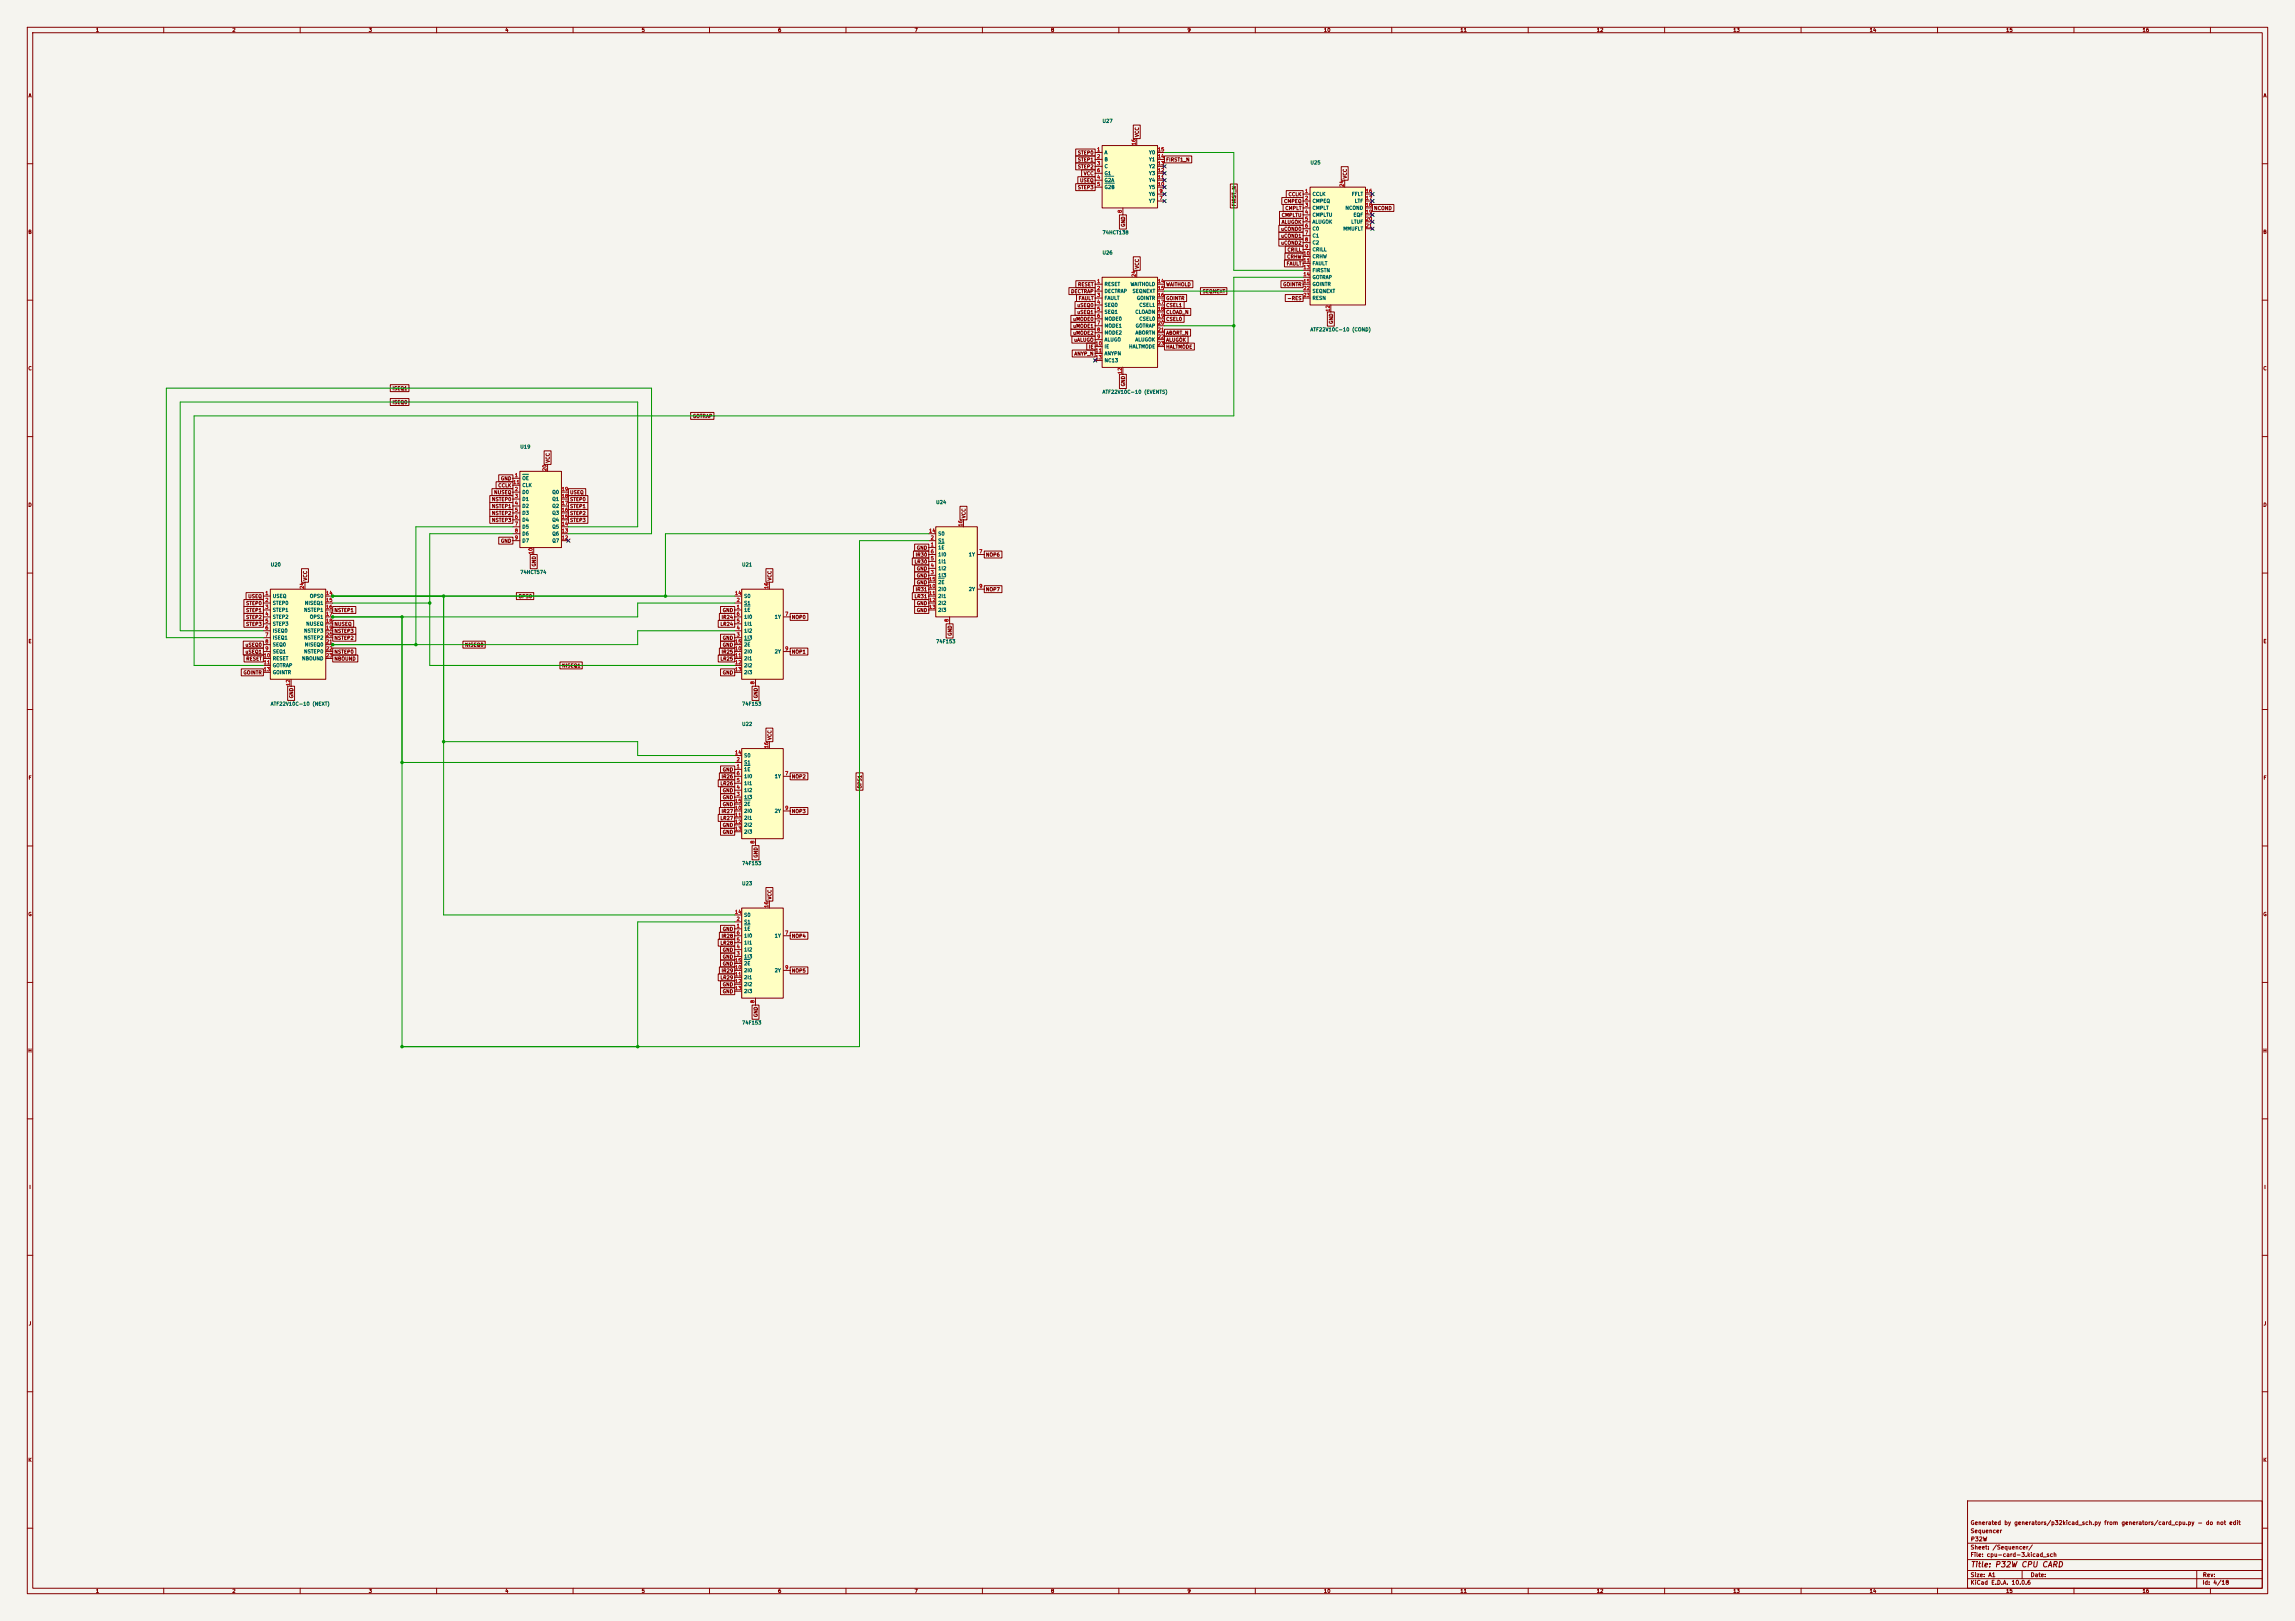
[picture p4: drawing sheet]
<svg xmlns="http://www.w3.org/2000/svg" width="841mm" height="594mm" viewBox="0 0 841 594" stroke-linecap="round" stroke-linejoin="round" font-family="sans-serif">
<defs><g id="words">
<text font-size="2" fill="#840000" x="722" y="574.8">Title: P32W CPU CARD</text>
<g font-size="1.5" fill="#840000">
<text x="721.9" y="562.1">Sequencer</text>
<text x="721.9" y="559.1">Generated by generators/p32kicad_sch.py from generators/card_cpu.py - do not edit</text>
<text x="721.9" y="568.1">Sheet: /Sequencer/</text>
<text x="722" y="565.1">P32W</text>
<text x="721.9" y="570.8">File: cpu-card-3.kicad_sch</text>
<text x="721.9" y="581">KiCad E.D.A. 10.0.6</text>
<text x="721.9" y="578.2">Size: A1</text>
<text x="743.9" y="578.2">Date:</text>
<text x="806.9" y="581">Id: 4/18</text>
<text x="807" y="578.2">Rev:</text>
</g>
<g font-size="1.3" fill="#840000">
<text x="35" y="12">1</text>
<text x="85" y="12">2</text>
<text x="135" y="12">3</text>
<text x="185" y="12">4</text>
<text x="235" y="12">5</text>
<text x="285" y="12">6</text>
<text x="335" y="12">7</text>
<text x="385" y="12">8</text>
<text x="435" y="12">9</text>
<text x="485" y="12">10</text>
<text x="535" y="12">11</text>
<text x="585" y="12">12</text>
<text x="635" y="12">13</text>
<text x="685" y="12">14</text>
<text x="735" y="12">15</text>
<text x="785" y="12">16</text>
<text x="10.3" y="36">A</text>
<text x="829.3" y="36">A</text>
<text x="417.6" y="50.3" transform="rotate(-90 417.6 50.3)">VCC</text>
<text x="394.8" y="59.5">STEP1</text>
<text x="394.8" y="56.9">STEP0</text>
<text x="427.2" y="59.5">FIRST1_N</text>
<text x="394.8" y="62">STEP2</text>
<text x="397" y="64.6">VCC</text>
<text x="493.8" y="65.6" transform="rotate(-90 493.8 65.6)">VCC</text>
<text x="394.8" y="69.6">STEP3</text>
<text x="395.6" y="67.1">USEQ</text>
<text x="453.2" y="75.7" transform="rotate(-90 453.2 75.7)">FIRST_N</text>
<text x="470.3" y="74.7">CMPEQ</text>
<text x="470.8" y="77.3">CMPLT</text>
<text x="472" y="72.2">CCLK</text>
<text x="503.4" y="77.3">NCOND</text>
<text x="412.5" y="83.3" transform="rotate(-90 412.5 83.3)">GND</text>
<text x="469.5" y="82.3">ALUGOK</text>
<text x="469.5" y="79.8">CMPLTU</text>
<text x="10.2" y="86">B</text>
<text x="469.3" y="90">uCOND2</text>
<text x="469.3" y="87.4">uCOND1</text>
<text x="469.3" y="84.9">uCOND0</text>
<text x="829.2" y="86">B</text>
<text x="471.5" y="95">CRHW</text>
<text x="471.6" y="92.5">CRILL</text>
<text x="417.6" y="98.6" transform="rotate(-90 417.6 98.6)">VCC</text>
<text x="471.3" y="97.6">FAULT</text>
<text x="392.3" y="107.7">DECTRAP</text>
<text x="394.9" y="105.2">RESET</text>
<text x="427.2" y="105.2">WAITHOLD</text>
<text x="440.5" y="107.7">SEQNEXT</text>
<text x="470" y="105.2">GOINTR</text>
<text x="394.6" y="112.8">uSEQ0</text>
<text x="395.1" y="110.3">FAULT</text>
<text x="427.2" y="112.8">CSEL1</text>
<text x="427.2" y="110.3">GOINTR</text>
<text x="471.6" y="110.3">-RES</text>
<text x="393.1" y="117.9">uMODE0</text>
<text x="394.6" y="115.4">uSEQ1</text>
<text x="427.2" y="115.4">CLOAD_N</text>
<text x="427.2" y="117.9">CSEL0</text>
<text x="488.7" y="118.9" transform="rotate(-90 488.7 118.9)">GND</text>
<text x="393.1" y="120.4">uMODE1</text>
<text x="393.1" y="123">uMODE2</text>
<text x="393.4" y="125.5">uALUGO</text>
<text x="427.2" y="125.5">ALUGOK</text>
<text x="427.2" y="123">ABORT_N</text>
<text x="393.5" y="130.6">ANYP_N</text>
<text x="398.9" y="128.1">IE</text>
<text x="427.2" y="128.1">HALTMODE</text>
<text x="10.2" y="136">C</text>
<text x="829.2" y="136">C</text>
<text x="143.7" y="143.3">ISEQ1</text>
<text x="412.5" y="141.7" transform="rotate(-90 412.5 141.7)">GND</text>
<text x="143.7" y="148.4">ISEQ0</text>
<text x="253.7" y="153.5">GOTRAP</text>
<text x="201.7" y="169.7" transform="rotate(-90 201.7 169.7)">VCC</text>
<text x="182.4" y="178.9">CCLK</text>
<text x="183.4" y="176.3">GND</text>
<text x="10.2" y="186">D</text>
<text x="180.1" y="183.9">NSTEP0</text>
<text x="180.9" y="181.4">NUSEQ</text>
<text x="208.7" y="181.4">USEQ</text>
<text x="208.7" y="183.9">STEP0</text>
<text x="829.2" y="186">D</text>
<text x="180.1" y="191.6">NSTEP3</text>
<text x="180.1" y="189">NSTEP2</text>
<text x="180.1" y="186.5">NSTEP1</text>
<text x="208.7" y="186.5">STEP1</text>
<text x="208.7" y="189">STEP2</text>
<text x="208.7" y="191.6">STEP3</text>
<text x="354.1" y="190" transform="rotate(-90 354.1 190)">VCC</text>
<text x="183.4" y="199.2">GND</text>
<text x="335.8" y="201.7">GND</text>
<text x="196.6" y="207.8" transform="rotate(-90 196.6 207.8)">GND</text>
<text x="334.9" y="206.8">LR30</text>
<text x="335.4" y="204.3">IR30</text>
<text x="335.8" y="209.3">GND</text>
<text x="361.1" y="204.3">NOP6</text>
<text x="112.8" y="212.9" transform="rotate(-90 112.8 212.9)">VCC</text>
<text x="283" y="212.9" transform="rotate(-90 283 212.9)">VCC</text>
<text x="335.8" y="211.9">GND</text>
<text x="335.8" y="214.4">GND</text>
<text x="90.8" y="219.5">USEQ</text>
<text x="189.9" y="219.5">OPS0</text>
<text x="334.9" y="219.5">LR31</text>
<text x="335.4" y="217">IR31</text>
<text x="361.1" y="217">NOP7</text>
<text x="90" y="227.1">STEP2</text>
<text x="90" y="222">STEP0</text>
<text x="90" y="224.6">STEP1</text>
<text x="122.4" y="224.6">NSTEP1</text>
<text x="264.2" y="227.1">IR24</text>
<text x="264.7" y="224.6">GND</text>
<text x="290" y="227.1">NOP0</text>
<text x="335.8" y="222">GND</text>
<text x="335.8" y="224.6">GND</text>
<text x="90" y="229.7">STEP3</text>
<text x="122.4" y="232.2">NSTEP3</text>
<text x="122.4" y="229.7">NUSEQ</text>
<text x="263.8" y="229.7">LR24</text>
<text x="349" y="233.2" transform="rotate(-90 349 233.2)">GND</text>
<text x="10.3" y="236">E</text>
<text x="89.8" y="239.8">uSEQ1</text>
<text x="89.8" y="237.3">uSEQ0</text>
<text x="122.4" y="234.7">NSTEP2</text>
<text x="122.4" y="239.8">NSTEP0</text>
<text x="170.3" y="237.3">NISEQ0</text>
<text x="264.2" y="239.8">IR25</text>
<text x="264.7" y="237.3">GND</text>
<text x="264.7" y="234.7">GND</text>
<text x="290" y="239.8">NOP1</text>
<text x="829.3" y="236">E</text>
<text x="90.1" y="242.4">RESET</text>
<text x="122.4" y="242.4">NBOUND</text>
<text x="205.8" y="244.9">NISEQ1</text>
<text x="263.8" y="242.4">LR25</text>
<text x="89" y="247.4">GOINTR</text>
<text x="264.7" y="247.4">GND</text>
<text x="107.7" y="256" transform="rotate(-90 107.7 256)">GND</text>
<text x="277.9" y="256" transform="rotate(-90 277.9 256)">GND</text>
<text x="283" y="271.3" transform="rotate(-90 283 271.3)">VCC</text>
<text x="10.3" y="286">F</text>
<text x="264.2" y="285.5">IR26</text>
<text x="264.7" y="283">GND</text>
<text x="290" y="285.5">NOP2</text>
<text x="829.3" y="286">F</text>
<text x="263.8" y="288.1">LR26</text>
<text x="264.7" y="290.6">GND</text>
<text x="264.7" y="293.2">GND</text>
<text x="316" y="289.1" transform="rotate(-90 316 289.1)">OPS1</text>
<text x="264.2" y="298.2">IR27</text>
<text x="264.7" y="295.7">GND</text>
<text x="290" y="298.2">NOP3</text>
<text x="263.8" y="300.8">LR27</text>
<text x="264.7" y="303.3">GND</text>
<text x="264.7" y="305.9">GND</text>
<text x="277.9" y="314.5" transform="rotate(-90 277.9 314.5)">GND</text>
<text x="283" y="329.7" transform="rotate(-90 283 329.7)">VCC</text>
<text x="10.2" y="336">G</text>
<text x="829.2" y="336">G</text>
<text x="264.7" y="341.4">GND</text>
<text x="263.8" y="346.5">LR28</text>
<text x="264.2" y="344">IR28</text>
<text x="290" y="344">NOP4</text>
<text x="264.7" y="351.6">GND</text>
<text x="264.7" y="349">GND</text>
<text x="263.8" y="359.2">LR29</text>
<text x="264.2" y="356.7">IR29</text>
<text x="264.7" y="354.1">GND</text>
<text x="290" y="356.7">NOP5</text>
<text x="264.7" y="361.7">GND</text>
<text x="264.7" y="364.3">GND</text>
<text x="277.9" y="372.9" transform="rotate(-90 277.9 372.9)">GND</text>
<text x="10.2" y="386">H</text>
<text x="829.2" y="386">H</text>
<text x="10.6" y="436">I</text>
<text x="829.6" y="436">I</text>
<text x="10.4" y="486">J</text>
<text x="829.4" y="486">J</text>
<text x="10.2" y="536">K</text>
<text x="829.2" y="536">K</text>
<text x="35" y="584">1</text>
<text x="85" y="584">2</text>
<text x="135" y="584">3</text>
<text x="185" y="584">4</text>
<text x="235" y="584">5</text>
<text x="285" y="584">6</text>
<text x="335" y="584">7</text>
<text x="385" y="584">8</text>
<text x="435" y="584">9</text>
<text x="485" y="584">10</text>
<text x="535" y="584">11</text>
<text x="585" y="584">12</text>
<text x="635" y="584">13</text>
<text x="685" y="584">14</text>
<text x="735" y="584">15</text>
<text x="785" y="584">16</text>
</g>
<g font-size="1.3" fill="#006464">
<text x="403.8" y="45.3">U27</text>
<text x="404.6" y="56.8">A</text>
<text x="404.6" y="59.4">B</text>
<text x="420.9" y="59.4">Y1</text>
<text x="420.9" y="56.8">Y0</text>
<text x="404.6" y="61.9">C</text>
<text x="404.6" y="64.5">G1</text>
<text x="420.9" y="64.5">Y3</text>
<text x="420.9" y="61.9">Y2</text>
<text x="480" y="60.5">U25</text>
<text x="404.6" y="67">G2A</text>
<text x="404.6" y="69.5">G2B</text>
<text x="420.9" y="69.5">Y5</text>
<text x="420.9" y="67">Y4</text>
<text x="420.9" y="74.6">Y7</text>
<text x="420.9" y="72.1">Y6</text>
<text x="480.8" y="72.1">CCLK</text>
<text x="480.8" y="74.6">CMPEQ</text>
<text x="480.8" y="77.2">CMPLT</text>
<text x="492.9" y="77.2">NCOND</text>
<text x="495.2" y="72.1">FFLT</text>
<text x="496.3" y="74.6">LTF</text>
<text x="480.8" y="79.7">CMPLTU</text>
<text x="480.8" y="82.2">ALUGOK</text>
<text x="495" y="82.2">LTUF</text>
<text x="495.8" y="79.7">EQF</text>
<text x="403.8" y="86.2">74HCT138</text>
<text x="480.8" y="84.8">C0</text>
<text x="480.8" y="87.3">C1</text>
<text x="480.8" y="89.9">C2</text>
<text x="492.1" y="84.8">MMUFLT</text>
<text x="403.8" y="93.6">U26</text>
<text x="480.8" y="92.4">CRILL</text>
<text x="480.8" y="94.9">CRHW</text>
<text x="480.8" y="97.5">FAULT</text>
<text x="480.8" y="100">FIRSTN</text>
<text x="404.6" y="105.1">RESET</text>
<text x="404.6" y="107.6">DECTRAP</text>
<text x="414.1" y="105.1">WAITHOLD</text>
<text x="414.8" y="107.6">SEQNEXT</text>
<text x="480.8" y="102.6">GOTRAP</text>
<text x="480.8" y="105.1">GOINTR</text>
<text x="480.8" y="107.6">SEQNEXT</text>
<text x="404.6" y="110.2">FAULT</text>
<text x="404.6" y="112.7">SEQ0</text>
<text x="416.4" y="110.2">GOINTR</text>
<text x="417.3" y="112.7">CSEL1</text>
<text x="480.8" y="110.2">RESN</text>
<text x="404.6" y="115.3">SEQ1</text>
<text x="404.6" y="117.8">MODE0</text>
<text x="415.9" y="115.3">CLOADN</text>
<text x="417.3" y="117.8">CSEL0</text>
<text x="404.6" y="120.3">MODE1</text>
<text x="404.6" y="122.9">MODE2</text>
<text x="404.6" y="125.4">ALUGO</text>
<text x="415.9" y="125.4">ALUGOK</text>
<text x="415.9" y="122.9">ABORTN</text>
<text x="416" y="120.3">GOTRAP</text>
<text x="480" y="121.7">ATF22V10C-10 (COND)</text>
<text x="404.6" y="128">IE</text>
<text x="404.6" y="130.5">ANYPN</text>
<text x="413.6" y="128">HALTMODE</text>
<text x="404.6" y="133">NC13</text>
<text x="403.8" y="144.6">ATF22V10C-10 (EVENTS)</text>
<text x="190.5" y="164.7">U19</text>
<text x="191.2" y="176.2">OE</text>
<text x="191.2" y="178.8">CLK</text>
<text x="191.2" y="181.3">D0</text>
<text x="191.2" y="183.8">D1</text>
<text x="202.2" y="183.8">Q1</text>
<text x="202.2" y="181.3">Q0</text>
<text x="342.9" y="185">U24</text>
<text x="191.2" y="186.4">D2</text>
<text x="191.2" y="188.9">D3</text>
<text x="191.2" y="191.5">D4</text>
<text x="202.2" y="191.5">Q4</text>
<text x="202.2" y="188.9">Q3</text>
<text x="202.2" y="186.4">Q2</text>
<text x="191.2" y="194">D5</text>
<text x="191.2" y="196.5">D6</text>
<text x="202.2" y="196.5">Q6</text>
<text x="202.2" y="194">Q5</text>
<text x="343.6" y="196.5">S0</text>
<text x="191.2" y="199.1">D7</text>
<text x="202.2" y="199.1">Q7</text>
<text x="343.6" y="201.6">1E</text>
<text x="343.6" y="199.1">S1</text>
<text x="99" y="207.9">U20</text>
<text x="271.8" y="207.9">U21</text>
<text x="343.6" y="209.2">1I2</text>
<text x="343.6" y="206.7">1I1</text>
<text x="343.6" y="204.2">1I0</text>
<text x="354.9" y="204.2">1Y</text>
<text x="190.5" y="210.6">74HCT574</text>
<text x="343.6" y="211.8">1I3</text>
<text x="343.6" y="214.3">2E</text>
<text x="99.8" y="219.4">USEQ</text>
<text x="99.8" y="221.9">STEP0</text>
<text x="111.6" y="221.9">NISEQ1</text>
<text x="113.4" y="219.4">OPS0</text>
<text x="272.5" y="221.9">S1</text>
<text x="272.5" y="219.4">S0</text>
<text x="343.6" y="216.9">2I0</text>
<text x="343.6" y="219.4">2I1</text>
<text x="343.6" y="221.9">2I2</text>
<text x="354.9" y="216.9">2Y</text>
<text x="99.8" y="224.5">STEP1</text>
<text x="99.8" y="227">STEP2</text>
<text x="111.3" y="224.5">NSTEP1</text>
<text x="113.4" y="227">OPS1</text>
<text x="272.5" y="224.5">1E</text>
<text x="272.5" y="227">1I0</text>
<text x="283.7" y="227">1Y</text>
<text x="343.6" y="224.5">2I3</text>
<text x="99.8" y="229.6">STEP3</text>
<text x="99.8" y="232.1">ISEQ0</text>
<text x="111.3" y="232.1">NSTEP3</text>
<text x="112" y="229.6">NUSEQ</text>
<text x="272.5" y="232.1">1I2</text>
<text x="272.5" y="229.6">1I1</text>
<text x="99.8" y="234.6">ISEQ1</text>
<text x="99.8" y="237.2">SEQ0</text>
<text x="99.8" y="239.7">SEQ1</text>
<text x="111.3" y="234.6">NSTEP2</text>
<text x="111.3" y="239.7">NSTEP0</text>
<text x="111.6" y="237.2">NISEQ0</text>
<text x="272.5" y="234.6">1I3</text>
<text x="272.5" y="239.7">2I0</text>
<text x="272.5" y="237.2">2E</text>
<text x="283.7" y="239.7">2Y</text>
<text x="342.9" y="236">74F153</text>
<text x="99.8" y="242.3">RESET</text>
<text x="99.8" y="244.8">GOTRAP</text>
<text x="110.5" y="242.3">NBOUND</text>
<text x="272.5" y="242.3">2I1</text>
<text x="272.5" y="244.8">2I2</text>
<text x="99.8" y="247.3">GOINTR</text>
<text x="272.5" y="247.3">2I3</text>
<text x="99" y="258.9">ATF22V10C-10 (NEXT)</text>
<text x="271.8" y="258.9">74F153</text>
<text x="271.8" y="266.3">U22</text>
<text x="272.5" y="280.4">S1</text>
<text x="272.5" y="277.8">S0</text>
<text x="272.5" y="282.9">1E</text>
<text x="272.5" y="288">1I1</text>
<text x="272.5" y="285.4">1I0</text>
<text x="283.7" y="285.4">1Y</text>
<text x="272.5" y="293.1">1I3</text>
<text x="272.5" y="290.5">1I2</text>
<text x="272.5" y="298.1">2I0</text>
<text x="272.5" y="295.6">2E</text>
<text x="283.7" y="298.1">2Y</text>
<text x="272.5" y="300.7">2I1</text>
<text x="272.5" y="303.2">2I2</text>
<text x="272.5" y="305.8">2I3</text>
<text x="271.8" y="317.3">74F153</text>
<text x="271.8" y="324.7">U23</text>
<text x="272.5" y="341.3">1E</text>
<text x="272.5" y="338.8">S1</text>
<text x="272.5" y="336.2">S0</text>
<text x="272.5" y="346.4">1I1</text>
<text x="272.5" y="343.9">1I0</text>
<text x="283.7" y="343.9">1Y</text>
<text x="272.5" y="351.5">1I3</text>
<text x="272.5" y="348.9">1I2</text>
<text x="272.5" y="356.6">2I0</text>
<text x="272.5" y="359.1">2I1</text>
<text x="272.5" y="354">2E</text>
<text x="283.7" y="356.6">2Y</text>
<text x="272.5" y="361.6">2I2</text>
<text x="272.5" y="364.2">2I3</text>
<text x="271.8" y="375.7">74F153</text>
</g>
<g font-size="1.3" fill="#a90000">
<text x="416.4" y="53.4" transform="rotate(-90 416.4 53.4)">16</text>
<text x="401.9" y="55.7">1</text>
<text x="401.9" y="58.3">2</text>
<text x="424.1" y="58.3">14</text>
<text x="424.1" y="55.7">15</text>
<text x="401.9" y="60.8">3</text>
<text x="401.9" y="65.9">4</text>
<text x="401.9" y="63.4">6</text>
<text x="424.1" y="65.9">11</text>
<text x="424.1" y="63.4">12</text>
<text x="424.1" y="60.8">13</text>
<text x="401.9" y="68.4">5</text>
<text x="424.1" y="68.4">10</text>
<text x="424.7" y="71">9</text>
<text x="478.1" y="71">1</text>
<text x="492.6" y="68.6" transform="rotate(-90 492.6 68.6)">24</text>
<text x="500.3" y="71">16</text>
<text x="424.7" y="73.5">7</text>
<text x="478.1" y="73.5">2</text>
<text x="478.1" y="76.1">3</text>
<text x="500.3" y="73.5">17</text>
<text x="500.3" y="76.1">18</text>
<text x="411.3" y="78.2" transform="rotate(-90 411.3 78.2)">8</text>
<text x="478.1" y="78.6">4</text>
<text x="478.1" y="81.1">5</text>
<text x="478.1" y="83.7">6</text>
<text x="500.3" y="78.6">19</text>
<text x="500.3" y="81.1">20</text>
<text x="500.3" y="83.7">21</text>
<text x="478.1" y="86.2">7</text>
<text x="478.1" y="88.8">8</text>
<text x="477.5" y="93.8">10</text>
<text x="478.1" y="91.3">9</text>
<text x="416.4" y="101.7" transform="rotate(-90 416.4 101.7)">24</text>
<text x="477.5" y="96.4">11</text>
<text x="477.5" y="98.9">13</text>
<text x="477.5" y="101.5">14</text>
<text x="401.9" y="104">1</text>
<text x="401.9" y="106.5">2</text>
<text x="424.1" y="104">14</text>
<text x="424.1" y="106.5">15</text>
<text x="477.5" y="104">15</text>
<text x="477.5" y="106.5">22</text>
<text x="401.9" y="109.1">3</text>
<text x="401.9" y="111.6">4</text>
<text x="424.1" y="109.1">16</text>
<text x="424.1" y="111.6">17</text>
<text x="477.5" y="109.1">23</text>
<text x="401.9" y="114.2">5</text>
<text x="401.9" y="116.7">6</text>
<text x="401.9" y="119.2">7</text>
<text x="424.1" y="114.2">18</text>
<text x="424.1" y="116.7">19</text>
<text x="424.1" y="119.2">20</text>
<text x="487.5" y="114.4" transform="rotate(-90 487.5 114.4)">12</text>
<text x="401.9" y="121.8">8</text>
<text x="401.9" y="124.3">9</text>
<text x="424.1" y="121.8">21</text>
<text x="424.1" y="124.3">22</text>
<text x="401.3" y="126.9">10</text>
<text x="401.3" y="129.4">11</text>
<text x="401.3" y="131.9">13</text>
<text x="424.1" y="126.9">23</text>
<text x="411.3" y="137.2" transform="rotate(-90 411.3 137.2)">12</text>
<text x="200.5" y="172.8" transform="rotate(-90 200.5 172.8)">20</text>
<text x="187.9" y="177.7">11</text>
<text x="188.5" y="175.1">1</text>
<text x="188.5" y="180.2">2</text>
<text x="188.5" y="182.7">3</text>
<text x="188.5" y="185.3">4</text>
<text x="205.7" y="185.3">17</text>
<text x="205.7" y="182.7">18</text>
<text x="205.7" y="180.2">19</text>
<text x="188.5" y="187.8">5</text>
<text x="188.5" y="190.4">6</text>
<text x="205.7" y="190.4">15</text>
<text x="205.7" y="187.8">16</text>
<text x="188.5" y="192.9">7</text>
<text x="188.5" y="195.4">8</text>
<text x="188.5" y="198">9</text>
<text x="205.7" y="198">12</text>
<text x="205.7" y="195.4">13</text>
<text x="205.7" y="192.9">14</text>
<text x="340.3" y="195.4">14</text>
<text x="340.9" y="198">2</text>
<text x="352.9" y="193.1" transform="rotate(-90 352.9 193.1)">16</text>
<text x="195.4" y="203.3" transform="rotate(-90 195.4 203.3)">10</text>
<text x="340.9" y="200.5">1</text>
<text x="340.9" y="203.1">6</text>
<text x="358.7" y="203.1">7</text>
<text x="340.9" y="208.1">4</text>
<text x="340.9" y="205.6">5</text>
<text x="111.6" y="216" transform="rotate(-90 111.6 216)">24</text>
<text x="281.8" y="216" transform="rotate(-90 281.8 216)">16</text>
<text x="340.3" y="215.8">10</text>
<text x="340.3" y="213.2">15</text>
<text x="340.9" y="210.7">3</text>
<text x="358.7" y="215.8">9</text>
<text x="97.1" y="218.3">1</text>
<text x="97.1" y="220.8">2</text>
<text x="119.3" y="218.3">14</text>
<text x="119.3" y="220.8">15</text>
<text x="269.2" y="218.3">14</text>
<text x="269.8" y="220.8">2</text>
<text x="340.3" y="218.3">11</text>
<text x="340.3" y="220.8">12</text>
<text x="97.1" y="223.4">3</text>
<text x="97.1" y="225.9">4</text>
<text x="119.3" y="223.4">16</text>
<text x="119.3" y="225.9">17</text>
<text x="269.8" y="223.4">1</text>
<text x="269.8" y="225.9">6</text>
<text x="287.6" y="225.9">7</text>
<text x="340.3" y="223.4">13</text>
<text x="97.1" y="228.5">5</text>
<text x="97.1" y="231">6</text>
<text x="97.1" y="233.5">7</text>
<text x="119.3" y="228.5">18</text>
<text x="119.3" y="231">19</text>
<text x="119.3" y="233.5">20</text>
<text x="269.8" y="233.5">3</text>
<text x="269.8" y="231">4</text>
<text x="269.8" y="228.5">5</text>
<text x="347.8" y="228.1" transform="rotate(-90 347.8 228.1)">8</text>
<text x="97.1" y="236.1">8</text>
<text x="97.1" y="238.6">9</text>
<text x="119.3" y="236.1">21</text>
<text x="119.3" y="238.6">22</text>
<text x="269.2" y="238.6">10</text>
<text x="269.2" y="236.1">15</text>
<text x="287.6" y="238.6">9</text>
<text x="96.5" y="241.2">10</text>
<text x="96.5" y="243.7">11</text>
<text x="119.3" y="241.2">23</text>
<text x="269.2" y="241.2">11</text>
<text x="269.2" y="243.7">12</text>
<text x="96.5" y="246.2">13</text>
<text x="106.5" y="251.5" transform="rotate(-90 106.5 251.5)">12</text>
<text x="269.2" y="246.2">13</text>
<text x="276.7" y="250.9" transform="rotate(-90 276.7 250.9)">8</text>
<text x="281.8" y="274.4" transform="rotate(-90 281.8 274.4)">16</text>
<text x="269.2" y="276.7">14</text>
<text x="269.8" y="281.8">1</text>
<text x="269.8" y="279.3">2</text>
<text x="269.8" y="286.9">5</text>
<text x="269.8" y="284.3">6</text>
<text x="287.6" y="284.3">7</text>
<text x="269.8" y="292">3</text>
<text x="269.8" y="289.4">4</text>
<text x="269.2" y="297">10</text>
<text x="269.2" y="299.6">11</text>
<text x="269.2" y="294.5">15</text>
<text x="287.6" y="297">9</text>
<text x="269.2" y="302.1">12</text>
<text x="269.2" y="304.7">13</text>
<text x="276.7" y="309.3" transform="rotate(-90 276.7 309.3)">8</text>
<text x="269.2" y="335.1">14</text>
<text x="281.8" y="332.8" transform="rotate(-90 281.8 332.8)">16</text>
<text x="269.8" y="340.2">1</text>
<text x="269.8" y="337.7">2</text>
<text x="269.8" y="347.8">4</text>
<text x="269.8" y="345.3">5</text>
<text x="269.8" y="342.8">6</text>
<text x="287.6" y="342.8">7</text>
<text x="269.2" y="352.9">15</text>
<text x="269.8" y="350.4">3</text>
<text x="269.2" y="355.5">10</text>
<text x="269.2" y="358">11</text>
<text x="287.6" y="355.5">9</text>
<text x="269.2" y="360.5">12</text>
<text x="269.2" y="363.1">13</text>
<text x="276.7" y="367.8" transform="rotate(-90 276.7 367.8)">8</text>
</g>
</g></defs>
<path d="M0 0h841v594h-841z" fill="#f5f4ef" stroke="#f5f4ef" stroke-width=".37"/>
<g fill="none" stroke="#840000" stroke-width=".37">
<path d="M10 10h821v574h-821zM12 12h817v570h-817zM60 10v2M110 10v2M160 10v2M210 10v2M260 10v2M310 10v2M360 10v2M410 10v2M460 10v2M510 10v2"/>
<path d="M560 10v2M610 10v2M660 10v2M710 10v2M760 10v2M810 10v2M10 60h2M829 60h2M10 110h2M829 110h2M10 160h2M829 160h2"/>
<path d="M10 210h2M829 210h2M10 260h2M829 260h2M10 310h2M829 310h2M10 360h2M829 360h2M10 410h2M829 410h2M10 460h2M829 460h2"/>
<path d="M10 510h2M829 510h2M10 560h2M721 550h108v32h-108zM829 560h2M721 578.5h108M721 575.5h108M721 571.5h108M721 565.5h108M741 575.5v3M805 575.5v6.5M60 582v2"/>
<path d="M110 582v2M160 582v2M210 582v2M260 582v2M310 582v2M360 582v2M410 582v2M460 582v2M510 582v2M560 582v2M610 582v2M660 582v2"/>
<path d="M710 582v2M760 582v2M810 582v2"/>
</g>
<path d="M271.8 274.3h15.2v33h-15.2z" fill="#ffffc2"/>
<g fill="none" stroke="#840000" stroke-width=".37">
<path d="M269.2 279.4h2.6M269.2 276.9h2.6M271.8 274.3h15.2v33h-15.2zM281.9 271.8v2.5M269.2 281.9h2.6M269.2 292.1h2.6M269.2 289.6h2.6M269.2 287h2.6M269.2 284.5h2.6M269.2 297.2h2.6M269.2 299.7h2.6M269.2 294.6h2.6"/>
<path d="M287 284.5h2.6M287 297.2h2.6M269.2 302.3h2.6M269.2 304.8h2.6M276.9 307.3v2.6"/>
</g>
<path d="M272.8 280.5h2.1M272.8 293.2h2.1" fill="none" stroke="#006464" stroke-width=".37"/>
<path d="M190.5 172.7h15.2v28h-15.2z" fill="#ffffc2"/>
<g fill="none" stroke="#840000" stroke-width=".37">
<path d="M188 175.3h2.5M188 177.8h2.5M190.5 172.7h15.2v28h-15.2zM200.7 170.2v2.5M188 180.3h2.5M188 182.9h2.5M188 185.4h2.5M188 188h2.5M188 190.5h2.5M188 193h2.5M188 195.6h2.5M188 198.1h2.5"/>
<path d="M205.7 180.3h2.6M205.7 182.9h2.6M205.7 185.4h2.6M205.7 188h2.6M205.7 190.5h2.6M205.7 193h2.6M205.7 195.6h2.6M205.7 198.1h2.6M195.6 200.7v2.5"/>
</g>
<path d="M191.5 173.8h2.2" fill="none" stroke="#006464" stroke-width=".37"/>
<path d="M403.9 53.3h20.3v22.9h-20.3z" fill="#ffffc2"/>
<g fill="none" stroke="#840000" stroke-width=".37">
<path d="M401.3 55.9h2.6M401.3 58.4h2.6M403.9 53.3h20.3v22.9h-20.3zM416.6 50.8v2.5M424.2 55.9h2.5M424.2 58.4h2.5M401.3 61h2.6M401.3 66h2.6M401.3 68.6h2.6M401.3 63.5h2.6M411.5 76.2v2.5M424.2 61h2.5"/>
<path d="M424.2 66h2.5M424.2 68.6h2.5M424.2 63.5h2.5M424.2 73.7h2.5M424.2 71.1h2.5"/>
</g>
<path d="M404.8 64.6h3.4M404.8 67.1h3.5" fill="none" stroke="#006464" stroke-width=".37"/>
<path d="M403.9 101.6h20.3v33h-20.3z" fill="#ffffc2"/>
<g fill="none" stroke="#840000" stroke-width=".37">
<path d="M416.6 99.1v2.5M401.3 104.1h2.6M401.3 106.7h2.6M401.3 109.2h2.6M401.3 111.8h2.6M401.3 114.3h2.6M401.3 116.8h2.6M401.3 119.4h2.6M403.9 101.6h20.3v33h-20.3zM424.2 104.1h2.5M424.2 106.7h2.5M424.2 109.2h2.5"/>
<path d="M424.2 111.8h2.5M424.2 114.3h2.5M424.2 116.8h2.5M424.2 119.4h2.5M401.3 121.9h2.6M401.3 124.5h2.6M401.3 127h2.6M401.3 129.5h2.6M401.3 132.1h2.6M411.5 134.6v2.6M424.2 121.9h2.5M424.2 124.5h2.5"/>
<path d="M424.2 127h2.5"/>
</g>
<path d="M480.1 68.6h20.3v43.2h-20.3z" fill="#ffffc2"/>
<g fill="none" stroke="#840000" stroke-width=".37">
<path d="M477.5 71.1h2.6M477.5 73.7h2.6M477.5 76.2h2.6M477.5 78.7h2.6M480.1 68.6h20.3v43.2h-20.3zM492.8 66v2.6M500.4 71.1h2.5M500.4 73.7h2.5M500.4 76.2h2.5M500.4 78.7h2.5M477.5 81.3h2.6M477.5 83.8h2.6"/>
<path d="M477.5 86.4h2.6M477.5 88.9h2.6M477.5 91.4h2.6M477.5 94h2.6M477.5 96.5h2.6M477.5 99.1h2.6M500.4 81.3h2.5M500.4 83.8h2.5M477.5 101.6h2.6M477.5 104.1h2.6M477.5 106.7h2.6M477.5 109.2h2.6"/>
<path d="M487.7 111.8v2.5"/>
</g>
<path d="M342.9 193h15.2v33.1h-15.2z" fill="#ffffc2"/>
<g fill="none" stroke="#840000" stroke-width=".37">
<path d="M340.4 198.1h2.5M340.4 195.6h2.5M342.9 193h15.2v33.1h-15.2zM353.1 190.5v2.5M340.4 200.7h2.5M340.4 210.8h2.5M340.4 208.3h2.5M340.4 205.7h2.5M340.4 203.2h2.5M340.4 215.9h2.5M340.4 218.4h2.5M340.4 213.4h2.5"/>
<path d="M358.1 203.2h2.6M358.1 215.9h2.6M340.4 221h2.5M340.4 223.5h2.5M348 226.1v2.5"/>
</g>
<path d="M343.9 199.2h2.1M343.9 211.9h2.1" fill="none" stroke="#006464" stroke-width=".37"/>
<path d="M99.1 215.9h20.3v33h-20.3z" fill="#ffffc2"/>
<g fill="none" stroke="#840000" stroke-width=".37">
<path d="M96.5 218.4h2.6M99.1 215.9h20.3v33h-20.3zM111.8 213.4v2.5M119.4 218.4h2.5M96.5 221h2.6M96.5 223.5h2.6M96.5 226.1h2.6M96.5 228.6h2.6M96.5 231.1h2.6M96.5 233.7h2.6M96.5 236.2h2.6M96.5 238.8h2.6"/>
<path d="M119.4 221h2.5M119.4 223.5h2.5M119.4 226.1h2.5M119.4 228.6h2.5M119.4 231.1h2.5M119.4 233.7h2.5M119.4 236.2h2.5M119.4 238.8h2.5M96.5 241.3h2.6M96.5 243.8h2.6M96.5 246.4h2.6M106.7 248.9v2.6"/>
<path d="M119.4 241.3h2.5"/>
</g>
<path d="M271.8 332.7h15.2v33.1h-15.2z" fill="#ffffc2"/>
<g fill="none" stroke="#840000" stroke-width=".37">
<path d="M269.2 337.8h2.6M269.2 335.3h2.6M271.8 332.7h15.2v33.1h-15.2zM281.9 330.2v2.5M269.2 340.4h2.6M269.2 350.5h2.6M269.2 348h2.6M269.2 345.4h2.6M269.2 342.9h2.6M269.2 355.6h2.6M269.2 358.1h2.6M269.2 353.1h2.6"/>
<path d="M287 342.9h2.6M287 355.6h2.6M269.2 360.7h2.6M269.2 363.2h2.6M276.9 365.8v2.5"/>
</g>
<path d="M272.8 338.9h2.1M272.8 351.6h2.1" fill="none" stroke="#006464" stroke-width=".37"/>
<path d="M271.8 215.9h15.2v33h-15.2z" fill="#ffffc2"/>
<g fill="none" stroke="#840000" stroke-width=".37">
<path d="M394.2 59.7h7.1v2.5h-7.1zM394.2 57.1h7.1v2.6h-7.1zM394.2 54.6h7.1v2.5h-7.1zM415.3 45.8h2.5v5h-2.5zM426.7 57.1h10v2.6h-10zM394.2 67.3h7.1v2.5h-7.1zM395 64.8h6.3v2.5h-6.3zM396.4 62.2h4.9v2.6h-4.9zM410.2 78.7h2.6v5.2h-2.6zM450.8 67.4h2.6v8.8h-2.6zM468.9 77.5h8.6v2.5h-8.6zM469.7 72.4h7.8v2.5h-7.8z"/>
<path d="M470.2 74.9h7.3v2.6h-7.3zM471.3 69.8h6.2v2.6h-6.2zM491.5 61.1h2.5v4.9h-2.5zM502.9 74.9h7.9v2.6h-7.9zM415.3 94.1h2.5v5h-2.5zM468.6 87.6h8.9v2.6h-8.9zM468.6 85.1h8.9v2.5h-8.9zM468.6 82.5h8.9v2.6h-8.9zM468.9 80h8.6v2.5h-8.6zM470.7 95.2h6.8v2.6h-6.8zM470.9 92.7h6.6v2.5h-6.6zM471 90.2h6.5v2.5h-6.5z"/>
<path d="M391.7 105.4h9.6v2.5h-9.6zM392.4 115.6h8.9v2.5h-8.9zM392.4 118.1h8.9v2.5h-8.9zM393.9 110.5h7.4v2.5h-7.4zM393.9 113h7.4v2.6h-7.4zM394.2 102.9h7.1v2.5h-7.1zM394.5 107.9h6.8v2.6h-6.8zM426.7 113h9.6v2.6h-9.6zM426.7 102.9h10.4v2.5h-10.4zM426.7 115.6h7.2v2.5h-7.2zM426.7 110.5h7.2v2.5h-7.2zM426.7 107.9h8.1v2.6h-8.1z"/>
<path d="M439.9 105.4h9.7v2.5h-9.7zM469.4 102.9h8.1v2.5h-8.1zM471 107.9h6.5v2.6h-6.5zM486.4 114.3h2.6v5.2h-2.6zM392.4 120.6h8.9v2.6h-8.9zM392.8 123.2h8.5v2.5h-8.5zM392.9 128.3h8.4v2.5h-8.4zM398.2 125.7h3.1v2.6h-3.1zM410.2 137.2h2.6v5.2h-2.6zM426.7 125.7h11v2.6h-11zM426.7 123.2h8.7v2.5h-8.7zM426.7 120.6h9.6v2.6h-9.6z"/>
<path d="M143 146h6.9v2.6h-6.9zM143 141h6.9v2.5h-6.9zM253.1 151.1h8.5v2.6h-8.5zM180.3 179.1h7.7v2.5h-7.7zM181.8 176.5h6.2v2.6h-6.2zM182.8 174h5.2v2.5h-5.2zM199.4 165.2h2.5v5h-2.5zM208.3 179.1h6.3v2.5h-6.3zM179.5 189.2h8.5v2.6h-8.5zM179.5 186.7h8.5v2.5h-8.5zM179.5 184.1h8.5v2.6h-8.5zM179.5 181.6h8.5v2.5h-8.5z"/>
<path d="M182.8 196.8h5.2v2.6h-5.2zM208.3 181.6h7.1v2.5h-7.1zM208.3 184.1h7.1v2.6h-7.1zM208.3 186.7h7.1v2.5h-7.1zM208.3 189.2h7.1v2.6h-7.1zM335.2 199.4h5.2v2.5h-5.2zM351.8 185.5h2.5v5h-2.5zM89.4 219.7h7.1v2.5h-7.1zM90.2 217.2h6.3v2.5h-6.3zM110.5 208.4h2.5v5h-2.5zM189.2 217.2h6.4v2.5h-6.4zM194.3 203.2h2.6v5.2h-2.6z"/>
<path d="M269.2 218.4h2.6M271.8 215.9h15.2v33h-15.2zM280.7 208.4h2.5v5h-2.5zM281.9 213.4v2.5M334.3 204.5h6.1v2.5h-6.1zM334.3 217.2h6.1v2.5h-6.1zM334.7 214.6h5.7v2.6h-5.7zM334.7 201.9h5.7v2.6h-5.7zM335.2 209.5h5.2v2.6h-5.2zM335.2 219.7h5.2v2.5h-5.2zM335.2 207h5.2v2.5h-5.2zM335.2 212.1h5.2v2.5h-5.2z"/>
<path d="M360.7 201.9h6.5v2.6h-6.5zM360.7 214.6h6.5v2.6h-6.5zM89.1 237.5h7.4v2.5h-7.4zM89.1 234.9h7.4v2.6h-7.4zM89.4 224.8h7.1v2.5h-7.1zM89.4 227.3h7.1v2.6h-7.1zM89.4 222.2h7.1v2.6h-7.1zM121.9 229.9h8.5v2.5h-8.5zM121.9 227.3h7.7v2.6h-7.7zM121.9 222.2h8.5v2.6h-8.5zM121.9 232.4h8.5v2.5h-8.5zM121.9 237.5h8.5v2.5h-8.5z"/>
<path d="M169.6 234.9h8.2v2.6h-8.2zM263.2 227.3h6v2.6h-6zM263.6 237.5h5.6v2.5h-5.6zM263.6 224.8h5.6v2.5h-5.6zM264 234.9h5.2v2.6h-5.2zM264 232.4h5.2v2.5h-5.2zM264 222.2h5.2v2.6h-5.2zM269.2 223.5h2.6M269.2 221h2.6M269.2 233.7h2.6M269.2 231.1h2.6M269.2 228.6h2.6"/>
<path d="M269.2 226.1h2.6M269.2 238.8h2.6M269.2 236.2h2.6M287 226.1h2.6M287 238.8h2.6M289.6 224.8h6.4v2.5h-6.4zM289.6 237.5h6.4v2.5h-6.4zM335.2 222.2h5.2v2.6h-5.2zM346.7 228.6h2.6v5.2h-2.6zM88.4 245.1h8.1v2.5h-8.1zM89.4 240h7.1v2.6h-7.1zM105.4 251.5h2.6v5.2h-2.6z"/>
<path d="M121.9 240h9.2v2.6h-9.2zM205.2 242.6h8.2v2.5h-8.2zM263.2 240h6v2.6h-6zM264 245.1h5.2v2.5h-5.2zM269.2 241.3h2.6M269.2 243.8h2.6M269.2 246.4h2.6M275.6 251.5h2.5v5.2h-2.5zM276.9 248.9v2.6M280.7 266.8h2.5v5h-2.5zM263.2 285.7h6v2.6h-6zM263.2 298.4h6v2.6h-6z"/>
<path d="M263.6 295.9h5.6v2.5h-5.6zM263.6 283.2h5.6v2.5h-5.6zM264 288.3h5.2v2.5h-5.2zM264 293.4h5.2v2.5h-5.2zM264 280.7h5.2v2.5h-5.2zM264 290.8h5.2v2.6h-5.2zM289.6 283.2h6.4v2.5h-6.4zM289.6 295.9h6.4v2.5h-6.4zM313.7 283.2h2.5v6.4h-2.5zM264 301h5.2v2.5h-5.2zM264 303.5h5.2v2.6h-5.2zM275.6 309.9h2.5v5.2h-2.5z"/>
<path d="M264 339.1h5.2v2.5h-5.2zM280.7 325.2h2.5v5h-2.5zM263.2 344.2h6v2.5h-6zM263.2 356.9h6v2.5h-6zM263.6 341.6h5.6v2.6h-5.6zM263.6 354.3h5.6v2.6h-5.6zM264 349.2h5.2v2.6h-5.2zM264 359.4h5.2v2.5h-5.2zM264 346.7h5.2v2.5h-5.2zM264 351.8h5.2v2.5h-5.2zM289.6 341.6h6.4v2.6h-6.4zM289.6 354.3h6.4v2.6h-6.4z"/>
<path d="M264 361.9h5.2v2.6h-5.2zM275.6 368.3h2.5v5.2h-2.5z"/>
</g>
<path d="M272.8 222.1h2.1M272.8 234.8h2.1" fill="none" stroke="#006464" stroke-width=".37"/>
<g fill="none" stroke="#009600" stroke-width=".37">
<path d="M426.7 55.9h25.4v43.2h25.4M426.7 106.7h50.8M426.7 119.4h25.4M477.5 101.6h-25.4v50.8h-381v91.4h25.4M188 193h-35.6v43.2M188 195.6h-30.5v48.2h111.7M208.3 193h25.4v-45.7h-167.7v83.8h30.5M208.3 195.6h30.5v-53.4h-177.8v91.5h35.5M340.4 198.1h-25.4v185.4h-167.7v-157.4M340.4 195.6h-96.6v22.8M121.9 218.4h147.3M162.6 218.4v116.9h106.6"/>
<path d="M121.9 221h35.6M269.2 221h-35.5v5.1h-111.8M269.2 231.1h-35.5v5.1h-111.8M147.3 279.4h121.9M162.6 271.8h71.1v5.1h35.5M269.2 337.8h-35.5v45.7"/>
</g>
<g fill="none" stroke="#000084" stroke-width=".37">
<path d="M426.1 65.4l1.2 1.2M426.1 68l1.2 1.2M426.1 62.9l1.2 1.2M426.1 60.3l1.2 1.3M426.1 73l1.2 1.3M426.1 70.5l1.2 1.2M427.3 65.4l-1.2 1.2M427.3 68l-1.2 1.2M427.3 62.9l-1.2 1.2M427.3 60.3l-1.2 1.3M427.3 73l-1.2 1.3M427.3 70.5l-1.2 1.2"/>
<path d="M502.3 70.5l1.2 1.2M502.3 73l1.2 1.3M502.3 78.1l1.2 1.2M503.5 70.5l-1.2 1.2M503.5 73l-1.2 1.3M503.5 78.1l-1.2 1.2M502.3 83.2l1.2 1.2M502.3 80.7l1.2 1.2M503.5 83.2l-1.2 1.2M503.5 80.7l-1.2 1.2M400.7 131.5l1.2 1.2M401.9 131.5l-1.2 1.2"/>
<path d="M207.7 197.5l1.2 1.2M208.9 197.5l-1.2 1.2"/>
</g>
<g fill="#009600" stroke="#009600" stroke-width=".37">
<circle cx="147.3" cy="279.4" r=".46"/>
<circle cx="152.4" cy="236.2" r=".46"/>
<circle cx="157.5" cy="221" r=".46"/>
<circle cx="121.9" cy="218.4" r=".46"/>
<circle cx="121.9" cy="226.1" r=".46"/>
<circle cx="147.3" cy="226.1" r=".46"/>
<circle cx="121.9" cy="236.2" r=".46"/>
<circle cx="162.6" cy="218.4" r=".46"/>
<circle cx="243.8" cy="218.4" r=".46"/>
<circle cx="147.3" cy="383.5" r=".46"/>
<circle cx="162.6" cy="271.8" r=".46"/>
<circle cx="233.7" cy="383.5" r=".46"/>
<circle cx="452.1" cy="119.4" r=".46"/>
</g>
<use href="#words"/>
</svg>
